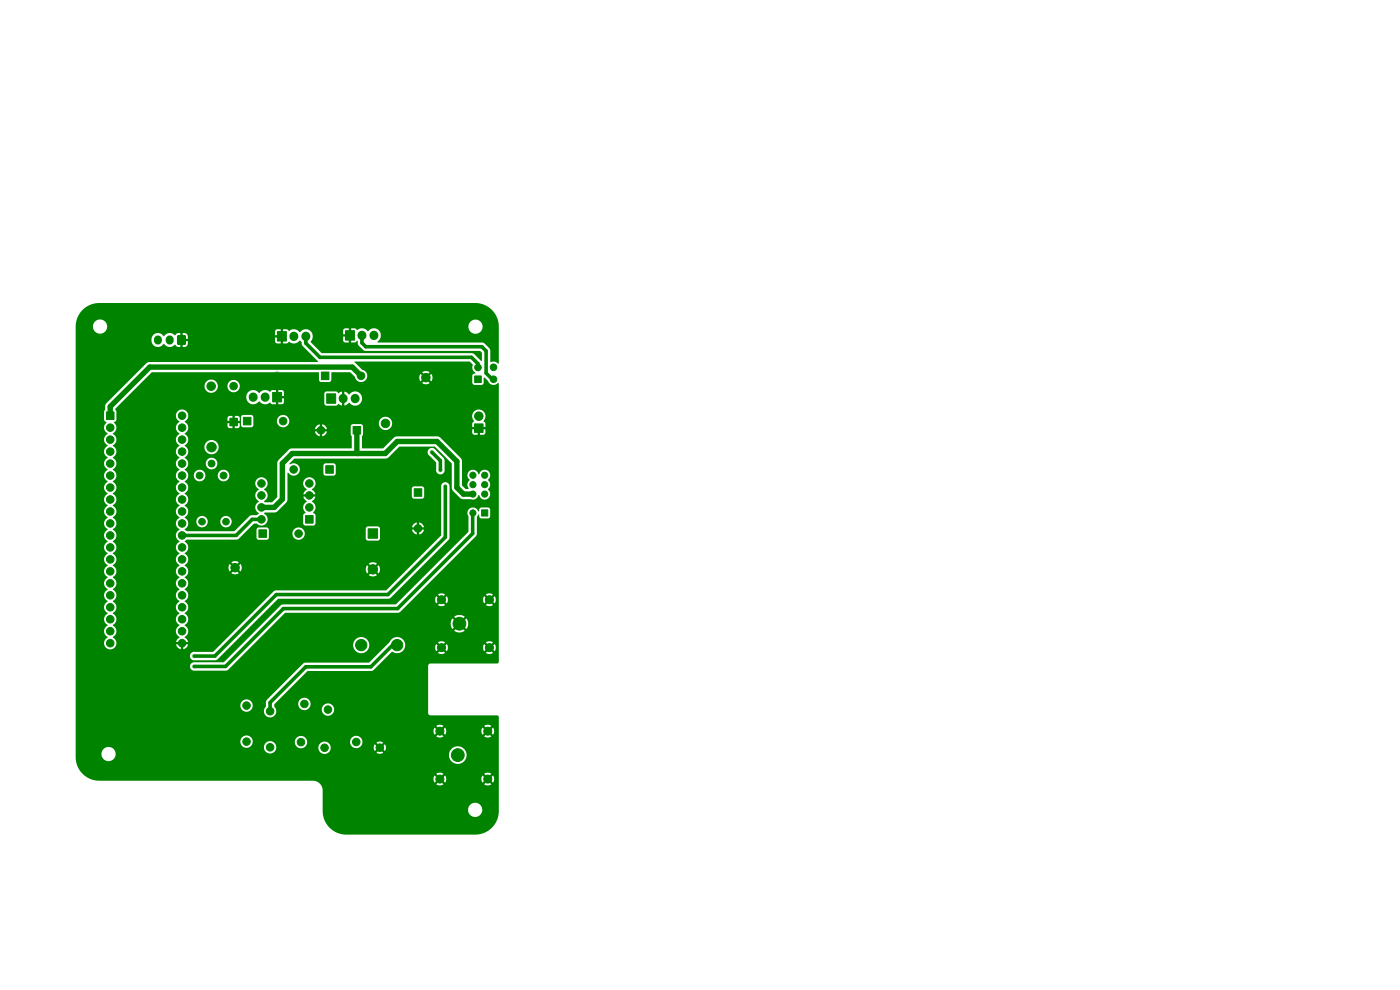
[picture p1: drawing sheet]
<svg xmlns="http://www.w3.org/2000/svg" width="297mm" height="210mm" viewBox="0 0 297 210" stroke-linecap="round" stroke-linejoin="round" font-family="sans-serif">
<g fill="#008400" stroke="#008400" stroke-width=".21">
<path d="M57.8 83.3h1.9v2h-1.9z"/>
<path d="M74.9 90.5h1.6v1.6h-1.6z"/>
<path d="M69.1 98.8h1.6v1.6h-1.6z"/>
<path d="M58.8 70.4h2v2h-2z"/>
<path d="M54.9 112.4h1.6v1.6h-1.6z"/>
<path d="M102.2 108.2h1.3v1.3h-1.3z"/>
<path d="M68.2 78.9h1.6v1.6h-1.6z"/>
<path d="M48.8 88.7h1.6v1.6h-1.6z"/>
<path d="M22.6 87.4h1.6v1.6h-1.6z"/>
<path d="M100.7 79.7h1.4v1.4h-1.4z"/>
<path d="M69.3 83.5h1.9v2h-1.9z"/>
<path d="M64.8 109.4h1.6v1.6h-1.6z"/>
<path d="M37.7 71.2h1.6v1.8h-1.6z"/>
<path d="M78.1 112.2h2v2h-2z"/>
<path d="M73.3 70.1h1.9v2h-1.9z"/>
<path d="M87.9 103.7h1.6v1.6h-1.6z"/>
<path d="M100.7 89.9h1.8v1.8h-1.8z"/>
<path d="M51.6 88.5h1.6v1.6h-1.6z"/>
<circle cx="68.1" cy="91.3" r=".8"/>
<circle cx="62.3" cy="99.6" r=".8"/>
<circle cx="63.3" cy="113.2" r=".8"/>
<circle cx="102.8" cy="104.8" r=".65"/>
<circle cx="102.8" cy="102.8" r=".65"/>
<circle cx="102.8" cy="100.8" r=".65"/>
<circle cx="100.3" cy="108.8" r=".65"/>
<circle cx="100.3" cy="104.8" r=".65"/>
<circle cx="100.3" cy="102.8" r=".65"/>
<circle cx="100.3" cy="100.8" r=".65"/>
<circle cx="42.9" cy="110.7" r=".7"/>
<circle cx="47.9" cy="110.7" r=".7"/>
<circle cx="97.5" cy="132.3" r="1.36"/>
<circle cx="93.7" cy="137.4" r=".85"/>
<circle cx="93.7" cy="127.2" r=".85"/>
<circle cx="103.8" cy="137.4" r=".85"/>
<circle cx="103.8" cy="127.2" r=".85"/>
<circle cx="42.3" cy="100.9" r=".72"/>
<circle cx="44.9" cy="98.3" r=".72"/>
<circle cx="47.4" cy="100.9" r=".72"/>
<circle cx="76.6" cy="79.7" r=".8"/>
<circle cx="49.6" cy="81.9" r=".8"/>
<circle cx="23.4" cy="90.7" r=".8"/>
<circle cx="23.4" cy="93.3" r=".8"/>
<circle cx="23.4" cy="95.8" r=".8"/>
<circle cx="23.4" cy="98.3" r=".8"/>
<circle cx="23.4" cy="100.9" r=".8"/>
<circle cx="23.4" cy="103.4" r=".8"/>
<circle cx="23.4" cy="106" r=".8"/>
<circle cx="23.4" cy="108.5" r=".8"/>
<circle cx="23.4" cy="111" r=".8"/>
<circle cx="23.4" cy="113.6" r=".8"/>
<circle cx="23.4" cy="116.1" r=".8"/>
<circle cx="23.4" cy="118.7" r=".8"/>
<circle cx="23.4" cy="121.2" r=".8"/>
<circle cx="23.4" cy="123.7" r=".8"/>
<circle cx="23.4" cy="126.3" r=".8"/>
<circle cx="23.4" cy="128.8" r=".8"/>
<circle cx="23.4" cy="131.4" r=".8"/>
<circle cx="23.4" cy="133.9" r=".8"/>
<circle cx="23.4" cy="136.4" r=".8"/>
<circle cx="38.6" cy="136.4" r=".8"/>
<circle cx="38.6" cy="133.9" r=".8"/>
<circle cx="38.6" cy="131.4" r=".8"/>
<circle cx="38.6" cy="128.8" r=".8"/>
<circle cx="38.6" cy="126.3" r=".8"/>
<circle cx="38.6" cy="123.7" r=".8"/>
<circle cx="38.6" cy="121.2" r=".8"/>
<circle cx="38.6" cy="118.7" r=".8"/>
<circle cx="38.6" cy="116.1" r=".8"/>
<circle cx="38.6" cy="113.6" r=".8"/>
<circle cx="38.6" cy="111" r=".8"/>
<circle cx="38.6" cy="108.5" r=".8"/>
<circle cx="38.6" cy="106" r=".8"/>
<circle cx="38.6" cy="103.4" r=".8"/>
<circle cx="38.6" cy="100.9" r=".8"/>
<circle cx="38.6" cy="98.3" r=".8"/>
<circle cx="38.6" cy="95.8" r=".8"/>
<circle cx="38.6" cy="93.3" r=".8"/>
<circle cx="38.6" cy="90.7" r=".8"/>
<circle cx="38.6" cy="88.2" r=".8"/>
<circle cx="101.4" cy="77.9" r=".7"/>
<circle cx="104.7" cy="77.9" r=".7"/>
<circle cx="104.7" cy="80.4" r=".7"/>
<circle cx="52.3" cy="157.3" r=".8"/>
<circle cx="57.3" cy="158.5" r=".8"/>
<circle cx="97.1" cy="160.2" r="1.36"/>
<circle cx="93.3" cy="165.3" r=".85"/>
<circle cx="93.3" cy="155.1" r=".85"/>
<circle cx="103.5" cy="165.3" r=".85"/>
<circle cx="103.5" cy="155.1" r=".85"/>
<circle cx="90.3" cy="80.1" r=".9"/>
<circle cx="84.3" cy="136.8" r="1.2"/>
<circle cx="76.6" cy="136.8" r="1.2"/>
<circle cx="63.8" cy="157.4" r=".8"/>
<circle cx="68.8" cy="158.6" r=".8"/>
<circle cx="44.8" cy="81.9" r=".9"/>
<circle cx="65.6" cy="107.6" r=".8"/>
<circle cx="65.6" cy="105.1" r=".8"/>
<circle cx="65.6" cy="102.6" r=".8"/>
<circle cx="55.5" cy="102.6" r=".8"/>
<circle cx="55.5" cy="105.1" r=".8"/>
<circle cx="55.5" cy="107.6" r=".8"/>
<circle cx="55.5" cy="110.2" r=".8"/>
<circle cx="79.1" cy="120.8" r="1"/>
<circle cx="69.6" cy="150.5" r=".8"/>
<circle cx="64.6" cy="149.3" r=".8"/>
<circle cx="88.7" cy="112.1" r=".8"/>
<circle cx="57.3" cy="150.9" r=".8"/>
<circle cx="52.3" cy="149.7" r=".8"/>
<circle cx="81.8" cy="89.8" r=".9"/>
<circle cx="44.9" cy="94.8" r="1"/>
<circle cx="49.9" cy="120.4" r=".9"/>
<circle cx="101.6" cy="88.3" r=".9"/>
<circle cx="75.6" cy="157.4" r=".8"/>
<circle cx="80.6" cy="158.6" r=".8"/>
<circle cx="60.1" cy="89.3" r=".8"/>
</g>
<path d="M62.3 71.3v.1M64.9 71.3v.1M76.8 71.1v.1M79.3 71.1v.1M53.7 84.2v.1M56.3 84.2v.1M72.8 84.5v.1M75.3 84.5v.1" fill="none" stroke="#008400" stroke-width="1.9"/>
<path d="M33.5 72v.3M36 72v.3" fill="none" stroke="#008400" stroke-width="1.7"/>
<g fill="#c2c2c2" stroke="#c2c2c2" stroke-width=".21">
<circle cx="41.2" cy="139.2" r=".4"/>
<circle cx="94.5" cy="103.2" r=".35"/>
<circle cx="41.2" cy="141.4" r=".35"/>
<circle cx="37" cy="142.5" r=".35"/>
<circle cx="42.2" cy="122.7" r=".35"/>
<circle cx="83.4" cy="100.6" r=".4"/>
<circle cx="58.8" cy="79.1" r=".35"/>
<circle cx="50.7" cy="107.6" r=".35"/>
<circle cx="18.8" cy="89.8" r=".35"/>
<circle cx="50.4" cy="80" r=".35"/>
<circle cx="85.8" cy="100.5" r=".4"/>
<circle cx="68.6" cy="112.9" r=".35"/>
<circle cx="83.6" cy="105.7" r=".35"/>
<circle cx="91.6" cy="95.9" r=".4"/>
<circle cx="93.4" cy="99.7" r=".4"/>
</g>
<path d="M64.9 71.4v1.4l3 3h32.1l1.4 1.4v.8M76.8 71.1v1.6l.8 .9h24.6l.9 .8v4.7l1.2 1.3M91.6 95.9l1.8 1.8v2M55.5 110.2h-2l-3.4 3.4h-11.5M94.5 103.2v10.7l-12.2 12.2h-23.7l-13 13.1h-4.4M100.3 108.9v4.3l-15.9 15.9h-24.3l-12.2 12.3h-6.7M83.3 136.9l-4.6 4.6h-13.8l-7.6 7.5v1.9" fill="none" stroke="#008400" stroke-width=".76"/>
<path d="M104.3 80.4h.4M100.3 108.8v.1M83.3 136.9h1" fill="none" stroke="#008400" stroke-width=".63"/>
<path d="M104.7 80.4h.1" fill="none" stroke="#008400" stroke-width=".21"/>
<path d="M76.6 79.7l-1.9-1.8h-42.9l-8.4 8.4v1.9M75.7 91.3v4.7l.2 .2M100.3 104.8h-2l-1.4-1.4v-5.5l-4.2-4.2h-8.4l-2.6 2.5h-19.7l-2.1 2.1v7.6l-1.7 1.7h-2.7" fill="none" stroke="#008400" stroke-width="1.1"/>
<path d="M17.6 65.7l1.6-1.1 1.9-.3h80.4l1.4 .4 1.1 .7 1 1.1 .5 1.1 .3 1.7v7.7l-.1 .1-.2-.1a1.49 1.49 0 0 0-1.4-.2l-.1-2.7-1.2-1.2-.4-.2h-22.2l-.1-.2a1.55 1.55 0 0 0 .3-2.4 1.55 1.55 0 0 0-2.4 .2 1.64 1.64 0 0 0-2.3-.3l-.4-.3h-.8v1h-.5v-1l-1.1 .1-.1 1.1h1v.5h-1v1l.4 .2 .8 .1v-1.1h.5v1.1l.8-.1 .5-.3 .3 1 1 1 .3 .1h24.4l.4 .4v1.7h-.2l-1.4-1.4-.5-.2h-31.8l-2.4-2.4a1.55 1.55 0 0 0 0-2.3 1.55 1.55 0 0 0-2.3 .3 1.63 1.63 0 0 0-2.3-.3l-.4-.3h-.9v1h-.4v-1l-1.1 .1-.2 1.1h1v.5h-1v.8l.3 .4 1 .1v-1.1h.4v1.1l.9-.1 .4-.3a1.61 1.61 0 0 0 2.3-.3l.4 .4 .2 .7 3.3 3.4-36.1 .2-8.9 8.7-.2 .6v.7l-.2 .4v1.7l.5 .6a1.41 1.41 0 0 0 .2 2.4 1.43 1.43 0 0 0 0 2.5 1.43 1.43 0 0 0 0 2.6 1.43 1.43 0 0 0 0 2.5 1.43 1.43 0 0 0 0 2.6 1.43 1.43 0 0 0 0 2.5 1.43 1.43 0 0 0 0 2.5 1.43 1.43 0 0 0 0 2.6 1.43 1.43 0 0 0 0 2.5 1.43 1.43 0 0 0 0 2.6 1.43 1.43 0 0 0 0 2.5 1.43 1.43 0 0 0 0 2.5 1.43 1.43 0 0 0 0 2.6 1.43 1.43 0 0 0 0 2.5 1.43 1.43 0 0 0 0 2.6 1.43 1.43 0 0 0 0 2.5 1.43 1.43 0 0 0 0 2.5 1.43 1.43 0 0 0 0 2.6 1.35 1.35 0 0 0-.5 2 1.35 1.35 0 0 0 2.2 0 1.35 1.35 0 0 0-.6-2l.1-.1a1.3 1.3 0 0 0 .7-1.2h12.6l.2 .7 .6 .6-.5 .4-.3 .6h1v.5h-1l.1 .2 .4 .5 .6 .3v-.9h.5v.9l.6-.3 .4-.5v-.2h-1v-.5h1l-.7-1.1a1.39 1.39 0 0 0 .7-1.2 1.39 1.39 0 0 0-.7-1.3 1.43 1.43 0 0 0 0-2.5 1.43 1.43 0 0 0 0-2.6 1.43 1.43 0 0 0 0-2.5 1.43 1.43 0 0 0 0-2.5v-.1a1.3 1.3 0 0 0 .5-2h8.8l.2 .8 .7-.7 .4 .4-.7 .7a1.39 1.39 0 0 0 1.6 0l-.7-.7 .3-.4 .7 .7 .2-.4h26.4l.3 .8 .7-.7 .4 .4-.8 .7a1.48 1.48 0 0 0 1.8 0l-.8-.7 .4-.4 .7 .7 .2-.3 .1-.8-.3-.6-.7 .7-.4-.3 .8-.7a1.49 1.49 0 0 0-1.8 0l.8 .7-.4 .3-.7-.7-.3 .9h-26.4l.1-.6-.3-.6-.7 .7-.3-.3 .6-.8a1.4 1.4 0 0 0-1.5 .1l.7 .7-.4 .3-.7-.7-.2 .8h-8.8l-.5-.5a1.38 1.38 0 0 0 .7-1.3 1.38 1.38 0 0 0-.7-1.2 1.43 1.43 0 0 0 0-2.6l.4-.3h10.6l.7-.5h3.5l.4 .5h1.8l.4-.4v-.9h5a1.31 1.31 0 0 0 .8 1.2 1.31 1.31 0 0 0 1.4-.2h13.4l.4 .5h2.1l.5-.4-.1-2.5h7.9v.6h-1l.3 .5 .7 .5v-1h.5v1l.2-.1 .6-.4 .3-.5h-1v-.6h1l-.5-.7-.6-.3v1h-.5v-1l-.6 .3-.4 .7h-6.9l-.4-.1h-2l-.5 .4v2.1h-13.4a1.31 1.31 0 0 0-.3-2.2 1.31 1.31 0 0 0-1.9 1.2h-5v-.9l-.2-.4h-1.9l-.5 .4v1.7h-3.5l2.9-2.9h.7a1.34 1.34 0 0 0 2.1-.2 1.34 1.34 0 0 0-.6-2l.2-.2h2.3l1.2-1.1h4.6l.1 .5 .4 .7-.5 .5 .1 1.9 .3 .3h1.8l.4-.4v-1.8l-.1-.3-.4-.2a1.47 1.47 0 0 0-.2-2.4l.4-.5 .3-.6h-.9h21.4l.4 .5h1.8l.4-.4v-1.8l-.4-.4h-2l-.2 .4v1.7h-21.4l-.1-.5h1l-.3-.5-.4-.5a1.35 1.35 0 0 0 .5-2 1.35 1.35 0 0 0-2.1 0 1.35 1.35 0 0 0 .5 2l-.5 .5-.3 .5h1v.5h-1l.3 .6 .5 .5-.6 .6-.2 .6h-4.6l1.1-1 .2-.5 .1-5.8a1.48 1.48 0 0 0 2.2 .1h5.3l.4 .5h1.8l.4-.4v-1.8l-.4-.4h-1.9l-.3 .4v1.7h-5.3a1.35 1.35 0 0 0-.1-1.7 1.35 1.35 0 0 0-1.7-.2l-.1-.2 1.1-1h19.4l.5-.3 1.1-1.1h7.2l.2 .6 1.6 1.6v1.4a.92 .92 0 0 0 .9 1.1 .92 .92 0 0 0 .9-1.1l-.1-2.1-1.8-2a.91 .91 0 0 0-1-.3 .91 .91 0 0 0-.7 .8h-7.2l1.2-1.2h7.6l3.5 3.6v5.2l.2 .5 1.8 1.8 2.1 .1a1.29 1.29 0 0 0 1.7-.9 1.26 1.26 0 0 0 1.1 .9 1.26 1.26 0 0 0 1.2-.7 1.52 1.52 0 0 0-.4-1.4 1.31 1.31 0 0 0 0-2 1.2 1.2 0 0 0-.1-2 1.2 1.2 0 0 0-1.8 .8 1.26 1.26 0 0 0-1.1-.9 1.26 1.26 0 0 0-1.3 .7 1.4 1.4 0 0 0 .4 1.5 1.33 1.33 0 0 0-.2 1.8h-.7l-.7-.7v-5.2l-.1-.4-4.7-4.7-.5-.1h-8.6l-.5 .2-2.3 2.3h-4.4l-.1-.1v-2.4l.2-.5v-1.9l-.4-.2h-1.7l-.4 .1-.1 .3v1.7l.2 .5v2.5h-12.7l-.6 .3-2.3 2.2-.2 .5v7.4l-1.1 1.1h-1.5l-.2-.2a1.43 1.43 0 0 0 0-2.6 1.35 1.35 0 0 0 .5-2 1.35 1.35 0 0 0-2.1 0 1.35 1.35 0 0 0 .5 2 1.43 1.43 0 0 0 0 2.6 1.43 1.43 0 0 0 0 2.5l-.4 .4h-1.1l-.4 .2-3.3 3.2h-10.1l-.4-.3 .1-.2a1.3 1.3 0 0 0 .6-1.5h1.7l.1 .2a1.21 1.21 0 0 0 1.3 1 1.21 1.21 0 0 0 1.1-1.2h2.6v.2a1.21 1.21 0 0 0 2 .7 1.21 1.21 0 0 0-.2-2 1.21 1.21 0 0 0-1.8 1.1h-2.6v-.3a1.21 1.21 0 0 0-1.3-.9 1.21 1.21 0 0 0-1.2 1.2h-1.7l-.7-1a1.39 1.39 0 0 0 0-2.5 1.43 1.43 0 0 0 0-2.5 1.43 1.43 0 0 0 0-2.6v-.1a1.3 1.3 0 0 0 .7-1.1h1.2v.2a1.23 1.23 0 0 0 1.4 1 1.23 1.23 0 0 0 1.1-1.2h2.6v.2a1.23 1.23 0 0 0 2 .8 1.23 1.23 0 0 0-.2-2.1 1.23 1.23 0 0 0-1.8 1.1h-2.6v-.1a1.23 1.23 0 0 0-1.3-1.2 1.23 1.23 0 0 0-1.2 1.3h-1.2l-.1-.7-.6-.5v-.2a1.3 1.3 0 0 0 .7-1.2h3.8v.2a1.23 1.23 0 0 0 1.9 .8 1.23 1.23 0 0 0-.2-2.1 1.23 1.23 0 0 0-1.7 1.1h-3.8l-.1-.6-.6-.6a1.4 1.4 0 0 0 .3-2.3h3.9v.3a1.51 1.51 0 0 0 2.4 1 1.51 1.51 0 0 0-.2-2.6 1.51 1.51 0 0 0-2.2 1.3h-3.9l-.3-.3a1.43 1.43 0 0 0 0-2.5l.4-.4 .3-.6h27.9v.5h-1l.1 .2 .3 .6 .6 .3v-1h.5v1l.8-.5 .3-.6h-1v-.5h1l-.3-.6-.8-.4v1h-.5v-1l-.7 .4-.3 .6h-26.9v-.6h8.4l.2 .4h.8v-1h.5v1h.8l.3-.6h.2l.4 .4h1.8l.4-.4v-.9h5a1.31 1.31 0 0 0 1.1 1.3 1.31 1.31 0 0 0 1.5-.8h19.1v.3a1.41 1.41 0 0 0 2.2 .9 1.41 1.41 0 0 0-.2-2.4 1.41 1.41 0 0 0-2 1.2h-19.1a1.3 1.3 0 0 0-.5-1.5h39.4l.4 1-.4 .5v.8h1v.5h-1v.9l.4 .2h.7v-1h.5v1h.8l.3-.2 .1-.9h-1v-.5h1v-.8l-.4-.4a1.45 1.45 0 0 0-.3-2.3 1.45 1.45 0 0 0-2.1 1v.2h-39.4a1.31 1.31 0 0 0-1.3-.1 1.31 1.31 0 0 0-.8 1.1h-5v-.9l-.2-.3-1.9-.1-.5 .4v1.8h-.2v-.4h-1v-.5h1l-.1-.8-.4-.3h-.6v1h-.5v-1l-.9 .2-.1 .9h.9v.5h-.9v.6h-8.4l-.7-1a1.35 1.35 0 0 0 .5-2 1.35 1.35 0 0 0-2.1 0 1.35 1.35 0 0 0 .5 2.1 1.43 1.43 0 0 0 0 2.5 1.43 1.43 0 0 0 0 2.5 1.43 1.43 0 0 0 0 2.6 1.43 1.43 0 0 0 0 2.5 1.43 1.43 0 0 0 0 2.6 1.43 1.43 0 0 0 0 2.5 1.43 1.43 0 0 0 0 2.5 1.43 1.43 0 0 0 0 2.6 1.43 1.43 0 0 0 0 2.5 1.43 1.43 0 0 0 0 2.6 1.43 1.43 0 0 0 0 2.5 1.43 1.43 0 0 0 0 2.5 1.43 1.43 0 0 0 0 2.6 1.43 1.43 0 0 0 0 2.5 1.43 1.43 0 0 0 0 2.6 1.43 1.43 0 0 0 0 2.5 1.43 1.43 0 0 0 0 2.5l-.6 .6-.2 .7h-12.6a1.62 1.62 0 0 0-.8-1.3 1.43 1.43 0 0 0 0-2.5 1.43 1.43 0 0 0 0-2.6 1.43 1.43 0 0 0 0-2.5 1.43 1.43 0 0 0 0-2.5 1.43 1.43 0 0 0 0-2.6 1.43 1.43 0 0 0 0-2.5 1.43 1.43 0 0 0 0-2.6 1.43 1.43 0 0 0 0-2.5 1.43 1.43 0 0 0 0-2.5 1.43 1.43 0 0 0 0-2.6 1.43 1.43 0 0 0 0-2.5 1.43 1.43 0 0 0 0-2.6 1.43 1.43 0 0 0 0-2.5 1.44 1.44 0 0 0 0-2.5 1.43 1.43 0 0 0 0-2.6 1.43 1.43 0 0 0 0-2.5 1.45 1.45 0 0 0 .3-2.4l.5-.5v-1.8l-.2-.6 2.3-2.3h25.4a1.51 1.51 0 0 0 1.2 1.3 1.51 1.51 0 0 0 1.6-.6 1.65 1.65 0 0 0 2.3 .3l.4 .3h.8v-1h.5v1h.8l.3-.1h8.7l.4 .4h2.1l.5-.3 .8 .3v-1h.4v1l.6-.2 .4-.4a1.52 1.52 0 0 0 2.3 .3 1.52 1.52 0 0 0 0-2.2 1.52 1.52 0 0 0-2.3 .2l-1-.6v1h-.4v-1l-.8 .3-.5-.4h-2.1l-.4 .4v2.2h-8.7l.1-1.1h-.9v-.5h.9l-.1-1.1-1.1-.2v1.1h-.5v-1.1l-.8 .1-.4 .3a1.62 1.62 0 0 0-2.3 .3 1.49 1.49 0 0 0-1.8-.6 1.49 1.49 0 0 0-1 1.6h-25.4l2.4-2.5h14.2v.3a1.41 1.41 0 0 0 1.5 1.1 1.41 1.41 0 0 0 1.3-1.4h2l.1 .2a1.31 1.31 0 0 0 2 .9 1.31 1.31 0 0 0-.1-2.3 1.31 1.31 0 0 0-2 1.2h-2v-.2a1.41 1.41 0 0 0-1.5-1.2 1.41 1.41 0 0 0-1.3 1.4h-14.2l3.1-2.9h35.2l.2 .1v1.5l.4 .4h1.7l.3-.1 .3-1.9h3.8l1.1 .9a1.32 1.32 0 0 0 1.2 1.1 1.32 1.32 0 0 0 1.3-.9h11.1l.3 .8 .7-.7 .4 .4-.7 .7a1.39 1.39 0 0 0 1.5 0l-.7-.7 .4-.4 .7 .7 .1-.1 .2-.7-.3-.8-.7 .7-.4-.3 .7-.7a1.39 1.39 0 0 0-1.5 0l.7 .7-.4 .3-.7-.7-.3 .8h-11.1a1.34 1.34 0 0 0-1-1.7l-1.5-1.5-.1-.2h24.4l.7 .7a1.35 1.35 0 0 0 .6 1.7l-.1 .1a.54 .54 0 0 0-.6 .5v1.6l.4 .4h1.5l.4-.2 .2-1.4 .9 .8a1.3 1.3 0 0 0 2.1 .3l.1 59.3-.4 .2h-14.1l-.3 .2-.2 .3v10.1l.3 .4 14.3 .1 .4 .2v20l-.3 1.9-.8 1.3-.9 .9-1.3 .7-1.3 .2h-28.2l-1.6-.4-1.6-1.1-1-1.6-.3-1.9v-.1h30.8a1.51 1.51 0 0 0 2.2 1.2 1.51 1.51 0 0 0 .1-2.6 1.51 1.51 0 0 0-2.3 1.1v.3h-30.8v-4.2a2.07 2.07 0 0 0-2.1-2.1h-45.4l-1.8-.3h72.8l.2 .7 .6-.5 .3 .3-.5 .6a1.34 1.34 0 0 0 1.5 0l-.6-.6 .4-.3 .5 .5 .3-.7h7.4l.3 .7 .5-.5 .4 .3-.6 .6a1.35 1.35 0 0 0 1.5 0l-.5-.6 .3-.3 .6 .5a1.33 1.33 0 0 0 0-1.5l-.6 .6-.3-.4 .5-.6a1.34 1.34 0 0 0-1.5 0l.6 .6-.4 .4-.5-.6-.3 .8h-7.4l-.3-.8-.5 .6-.4-.4 .6-.6a1.35 1.35 0 0 0-1.5 0l.5 .6-.3 .4-.6-.6-.2 .8h-72.8l-1.3-.8-1-1.1-.7-1.5-.1-1.9h5.4v.3a1.51 1.51 0 0 0 1.6 1.2 1.51 1.51 0 0 0 1.4-1.3h70.7l.1 .2a1.87 1.87 0 0 0 2.9 1.3 1.87 1.87 0 0 0-.2-3.2 1.87 1.87 0 0 0-2.8 1.7l-70.7-.1a1.51 1.51 0 0 0-1.4-1.7 1.51 1.51 0 0 0-1.6 1.6h-5.4v-2.7h34.9v.3a1.31 1.31 0 0 0 1.8 .9h3.2v.3a1.31 1.31 0 0 0 2 .8 1.31 1.31 0 0 0 0-2.2h4.5l.1 .3a1.32 1.32 0 0 0 1.8 .9h3.1l.1 .3a1.31 1.31 0 0 0 2 .8h10.2l.8 .2 .7-.2-.7-.7-.8 .7h-10.2a1.31 1.31 0 0 0-.3-2.3h5v.2a1.31 1.31 0 0 0 1.8 1h3.2l.2 .7 .8-.7a.33 .33 0 0 0 .3 .3 .33 .33 0 0 0 .3-.3l.8 .7 .2-.7-.2-.7-.8 .7a.38 .38 0 0 0-.3-.3 .38 .38 0 0 0-.4 .3l-.7-.7-.2 .7h-3.2l.5-.4 .3-.7h2.9l.8 .7 .7-.7a1.28 1.28 0 0 0-1.5 0h-2.9v-.1a1.31 1.31 0 0 0-1.3-1.3 1.31 1.31 0 0 0-1.3 1.3h-5a1.31 1.31 0 0 0-1.8 1.2h-3.1h.1a1.31 1.31 0 0 0 0-2.3 1.31 1.31 0 0 0-2 1.1h-4.5a1.31 1.31 0 0 0-2 1.1h-3.2h.2a1.31 1.31 0 0 0 0-2.3 1.31 1.31 0 0 0-2 1.1h-34.9v-2.2h75.9l.2 .8 .6-.6 .3 .4-.5 .5a1.35 1.35 0 0 0 1.5 0l-.6-.5 .4-.4 .5 .6 .3-.8h7.4l.3 .8 .5-.6 .4 .4-.6 .5a1.35 1.35 0 0 0 1.5 0l-.5-.5 .3-.4 .6 .6a1.33 1.33 0 0 0 0-1.6l-.6 .6-.3-.4 .5-.5a1.34 1.34 0 0 0-1.5 0l.6 .5-.4 .4-.5-.6-.3 .8h-7.4l-.3-.8-.5 .6-.4-.4 .6-.5a1.35 1.35 0 0 0-1.5 0l.5 .5-.3 .4-.6-.6-.2 .8h-75.9v-5.4h34.9v.2a1.32 1.32 0 0 0 1.8 1h3.2v.2a1.33 1.33 0 0 0 2 .9 1.33 1.33 0 0 0 .2-2.1l.1-.6h5v.3a1.31 1.31 0 0 0 1.8 .9h3.2v.3a1.31 1.31 0 0 0 2.1 .8 1.31 1.31 0 0 0-.2-2.2 1.31 1.31 0 0 0-1.9 1.1h-3.2h.1a1.31 1.31 0 0 0 0-2.3 1.31 1.31 0 0 0-1.9 1.1h-5l6.9-6.9 13.7-.1 .4-.3 3.8-3.7a1.89 1.89 0 0 0 2.8-.9h6.4l.2 .7 .6-.5 .4 .3-.6 .6a1.35 1.35 0 0 0 1.5 0l-.5-.6 .3-.3 .6 .5 .2-.7h7.5l.2 .7 .6-.5 .3 .3-.5 .6a1.35 1.35 0 0 0 1.5 0l-.6-.6 .4-.3 .5 .5a1.33 1.33 0 0 0 0-1.5l-.5 .6-.4-.4 .6-.5a1.34 1.34 0 0 0-1.5 0l.5 .5-.3 .4-.6-.6-.2 .8h-7.5l-.2-.8-.6 .6-.3-.4 .5-.5a1.35 1.35 0 0 0-1.5 0l.6 .5-.4 .4-.6-.6-.2 .8h-6.4a1.72 1.72 0 0 0-1.1-2.2 1.72 1.72 0 0 0-2.1 1l-4.4 4.4h-13.8l-7.9 7.9-.2 .4v1l-.4 1h-3.2l.2-.1a1.31 1.31 0 0 0 0-2.3 1.31 1.31 0 0 0-2 1.2h-34.9v-8.2h24.2l.2 .5 .7 .3h6.8l.5-.3 5.1-5.1h21.3a1.71 1.71 0 0 0 2.5 1.5 1.71 1.71 0 0 0 .2-2.9 1.71 1.71 0 0 0-2.7 1.1v.3h-21.3l4.6-4.6h37.4l.4 1.1 .5-.5 .4 .3-.6 .6a1.84 1.84 0 0 0 2.3 0l-.5-.6 .3-.3 .5 .5a1.84 1.84 0 0 0 0-2.2l-.5 .5-.4-.3 .6-.6-.1-.1a1.85 1.85 0 0 0-2.2 .1l.6 .6-.4 .3-.5-.5-.4 1.1h-37.4l2.3-2.3h24l.4-.2 2.6-2.6h4.8l.2 .8 .6-.6 .4 .4-.6 .6a1.35 1.35 0 0 0 1.5-.1l-.5-.5 .3-.4 .6 .6 .2-.8h7.5l.2 .8 .6-.6 .3 .4-.5 .6a1.35 1.35 0 0 0 1.5-.1l-.6-.5 .4-.4 .5 .6a1.33 1.33 0 0 0 0-1.5l-.5 .5-.4-.3 .6-.6a1.34 1.34 0 0 0-1.5 0l.5 .6-.3 .3-.6-.5-.2 .7h-7.5l-.2-.7-.6 .5-.3-.3 .5-.6a1.35 1.35 0 0 0-1.5 0l.6 .6-.4 .3-.6-.5-.2 .7h-4.8l13.5-13.5 .2-.5v-3.5l.3-.5h.2a.57 .57 0 0 0 .4 .8h1.5l.4-.5v-1.4l-.2-.3-.3-.1h-1.4a.6 .6 0 0 0-.5 .7l-.1 .1a1.2 1.2 0 0 0-1.7-.7 1.2 1.2 0 0 0-.4 1.7l-.1 3.3-15.3 15.4h-24.1l-.4 .3-12 11.9-6.3 .1a.89 .89 0 0 0-.9 1h-24.2v-2.3h24.2v.2a.91 .91 0 0 0 1.1 .7h4.1l.6-.2 12.9-12.9h23.3l.5-.1 12.5-12.6v-11.3a.89 .89 0 0 0-.9-.7 .89 .89 0 0 0-.8 .8v10.5l-11.6 11.6-23.7 .1-13.1 12.9-3.8 .1a.91 .91 0 0 0-1.1 .9h-24.2v-66.9h16l.1 .2a1.41 1.41 0 0 0 1.1 1.1 1.41 1.41 0 0 0 1.5-.7 1.5 1.5 0 0 0 2.3 .2 .99 .99 0 0 0 1.2 .5v-1.1h.4v1.1h.6l.4-.3 .2-.9h-1v-.5h1v-.5a.83 .83 0 0 0-1.2-.7v1h-.4v-1h-.7l-.4 .4a1.57 1.57 0 0 0-2.5 .2 1.41 1.41 0 0 0-1.7-.6 1.41 1.41 0 0 0-.9 1.6h-16v-3h3.6v.3a1.51 1.51 0 0 0 1.6 1.2 1.51 1.51 0 0 0 1.4-1.4h76.7v.2a1.51 1.51 0 0 0 2.4 .9 1.51 1.51 0 0 0-.3-2.6 1.51 1.51 0 0 0-2.1 1.5h-76.7v-.2a1.51 1.51 0 0 0-1.5-1.4 1.51 1.51 0 0 0-1.5 1.5h-3.6v-.9l.4-1.2z" fill="#008400"/>
</svg>
